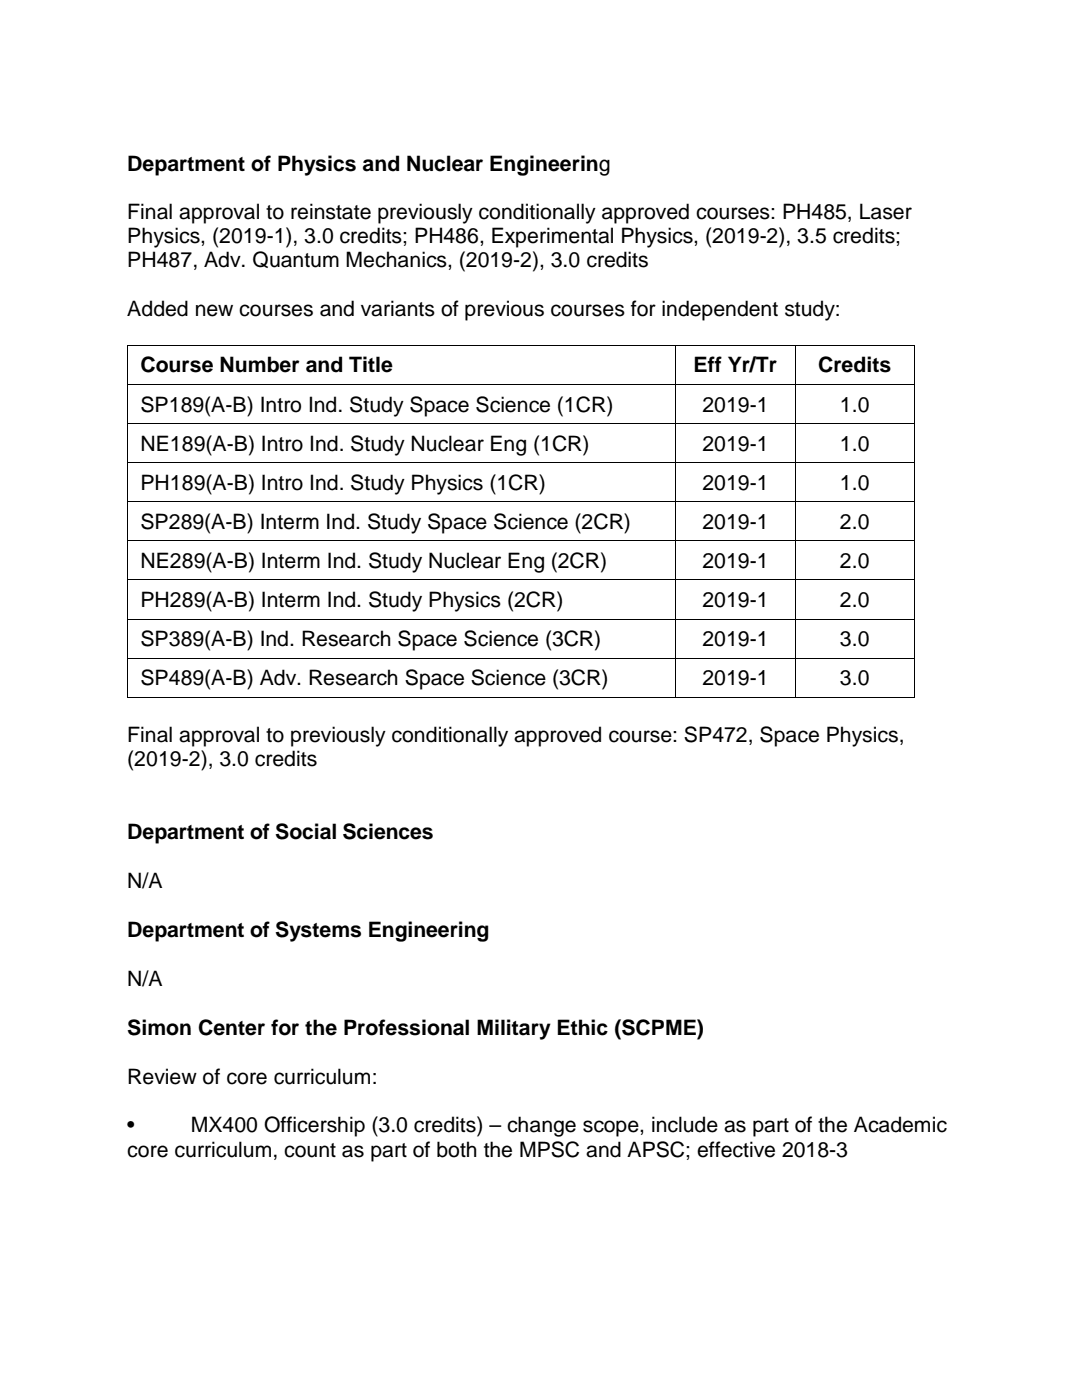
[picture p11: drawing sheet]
<svg xmlns="http://www.w3.org/2000/svg" width="216mm" height="279mm" viewBox="0 0 216 279" stroke-linecap="round" stroke-linejoin="round" font-family="sans-serif">
<defs><g id="words">
<g font-size="4.2">
<text x="25.4" y="34">Department of Physics and Nuclear Engineering</text>
<text x="25.4" y="43.6">Final approval to reinstate previously conditionally approved courses: PH485, Laser</text>
<text x="25.4" y="48.5">Physics, (2019-1), 3.0 credits; PH486, Experimental Physics, (2019-2), 3.5 credits;</text>
<text x="25.4" y="53.4">PH487, Adv. Quantum Mechanics, (2019-2), 3.0 credits</text>
<text x="25.4" y="63.1">Added new courses and variants of previous courses for independent study:</text>
<text x="28" y="74.3">Course Number and Title</text>
<text x="138.4" y="74.3">Eff Yr/Tr</text>
<text x="163.2" y="74.3">Credits</text>
<text x="28" y="82.1">SP189(A-B) Intro Ind. Study Space Science (1CR)</text>
<text x="140.2" y="82.1">2019-1</text>
<text x="167.6" y="82.1">1.0</text>
<text x="28" y="89.9">NE189(A-B) Intro Ind. Study Nuclear Eng (1CR)</text>
<text x="140.2" y="89.9">2019-1</text>
<text x="167.6" y="89.9">1.0</text>
<text x="28" y="97.7">PH189(A-B) Intro Ind. Study Physics (1CR)</text>
<text x="140.2" y="97.7">2019-1</text>
<text x="167.6" y="97.7">1.0</text>
<text x="28" y="105.5">SP289(A-B) Interm Ind. Study Space Science (2CR)</text>
<text x="140.2" y="105.5">2019-1</text>
<text x="167.6" y="105.5">2.0</text>
<text x="28" y="113.3">NE289(A-B) Interm Ind. Study Nuclear Eng (2CR)</text>
<text x="140.2" y="113.3">2019-1</text>
<text x="167.6" y="113.3">2.0</text>
<text x="28" y="121.1">PH289(A-B) Interm Ind. Study Physics (2CR)</text>
<text x="140.2" y="121.1">2019-1</text>
<text x="167.6" y="121.1">2.0</text>
<text x="28" y="128.9">SP389(A-B) Ind. Research Space Science (3CR)</text>
<text x="140.2" y="128.9">2019-1</text>
<text x="167.6" y="128.9">3.0</text>
<text x="28" y="136.7">SP489(A-B) Adv. Research Space Science (3CR)</text>
<text x="140.2" y="136.7">2019-1</text>
<text x="167.6" y="136.7">3.0</text>
<text x="25.4" y="148.1">Final approval to previously conditionally approved course: SP472, Space Physics,</text>
<text x="25.4" y="153">(2019-2), 3.0 credits</text>
<text x="25.4" y="167.5">Department of Social Sciences</text>
<text x="25.4" y="177.2">N/A</text>
<text x="25.4" y="187">Department of Systems Engineering</text>
<text x="25.4" y="196.8">N/A</text>
<text x="25.4" y="206.5">Simon Center for the Professional Military Ethic (SCPME)</text>
<text x="25.4" y="216.2">Review of core curriculum:</text>
<text x="25.4" y="226">•</text>
<text x="38.1" y="226">MX400 Officership (3.0 credits) – change scope, include as part of the Academic</text>
<text x="25.4" y="230.8">core curriculum, count as part of both the MPSC and APSC; effective 2018-3</text>
</g>
</g></defs>
<g fill="#000">
<path d="M25.4 68.9h.2v1.4h-.2zM25.4 68.9h.2v.1h-.2zM25.4 76.7h.2v1.4h-.2zM134.7 69h.2v1.3h-.2zM134.7 68.9h.2v.1h-.2zM134.7 76.7h.2v1.4h-.2zM158.6 69h.1v1.3h-.1zM158.6 68.9h.1v.1h-.1zM158.6 76.7h.1v1.4h-.1zM182.4 68.9h.1v1.4h-.1zM182.4 68.9h.1v.1h-.1zM182.4 76.7h.1v1.4h-.1z"/>
<path d="M25.4 84.5h.2v1.4h-.2zM25.4 92.3h.2v1.4h-.2zM134.7 84.5h.2v1.4h-.2zM134.7 92.3h.2v1.4h-.2zM158.6 84.5h.1v1.4h-.1zM158.6 92.3h.1v1.4h-.1zM182.4 84.5h.1v1.4h-.1zM182.4 92.3h.1v1.4h-.1zM25.4 100.1h.2v1.4h-.2zM25.4 107.9h.2v1.4h-.2zM25.4 115.7h.2v1.4h-.2zM134.7 100.1h.2v1.4h-.2z"/>
<path d="M134.7 107.9h.2v1.4h-.2zM134.7 115.7h.2v1.4h-.2zM158.6 100.1h.1v1.4h-.1zM158.6 107.9h.1v1.4h-.1zM158.6 115.7h.1v1.4h-.1zM182.4 100.1h.1v1.4h-.1zM182.4 107.9h.1v1.4h-.1zM182.4 115.7h.1v1.4h-.1zM25.4 123.5h.2v1.4h-.2zM25.4 131.3h.2v1.4h-.2zM25.4 139.1h.2v.1h-.2zM134.7 123.5h.2v1.4h-.2z"/>
<path d="M134.7 131.3h.2v1.4h-.2zM134.7 139.1h.2v.1h-.2zM158.6 123.5h.1v1.4h-.1zM158.6 131.3h.1v1.4h-.1zM158.6 139.1h.1v.1h-.1zM182.4 123.5h.1v1.4h-.1zM182.4 131.3h.1v1.4h-.1zM182.4 139.1h.1v.1h-.1z"/>
</g>
<g fill="none" stroke="#000" stroke-width=".2">
<path d="M25.5 70.3v6.4M25.5 78.1v6.4M25.6 69h109.1M25.6 76.8h109.1M134.8 70.3v6.4M134.8 78.1v6.4M134.9 69h23.7M134.9 76.8h23.7M158.7 70.3v6.4M158.7 78.1v6.4M158.7 69h23.7M158.7 76.8h23.7"/>
<path d="M182.5 70.3v6.4M182.5 78.1v6.4M25.5 85.9v6.4M25.5 93.7v6.4M25.6 84.6h109.1M25.6 92.4h109.1M134.8 85.9v6.4M134.8 93.7v6.4M134.9 84.6h23.7M134.9 92.4h23.7M158.7 85.9v6.4M158.7 93.7v6.4"/>
<path d="M158.7 84.6h23.7M158.7 92.4h23.7M182.5 85.9v6.4M182.5 93.7v6.4M25.5 101.5v6.4M25.5 109.3v6.4M25.5 117.1v6.4M25.6 100.2h109.1M25.6 107.9h109.1M25.6 115.7h109.1M134.8 101.5v6.4M134.8 109.3v6.4"/>
<path d="M134.8 117.1v6.4M134.9 100.2h23.7M134.9 107.9h23.7M134.9 115.7h23.7M158.7 101.5v6.4M158.7 109.3v6.4M158.7 117.1v6.4M158.7 100.2h23.7M158.7 107.9h23.7M158.7 115.7h23.7M182.5 101.5v6.4M182.5 109.3v6.4"/>
<path d="M182.5 117.1v6.4M25.5 124.9v6.4M25.5 132.7v6.4M25.6 123.6h109.1M25.6 131.4h109.1M25.6 139.1h109.1M134.8 124.9v6.4M134.8 132.7v6.4M134.9 123.6h23.7M134.9 131.4h23.7M134.9 139.1h23.7M158.7 124.9v6.4"/>
<path d="M158.7 132.7v6.4M158.7 123.6h23.7M158.7 131.4h23.7M158.7 139.1h23.7M182.5 124.9v6.4M182.5 132.7v6.4"/>
</g>
<use href="#words"/>
</svg>
